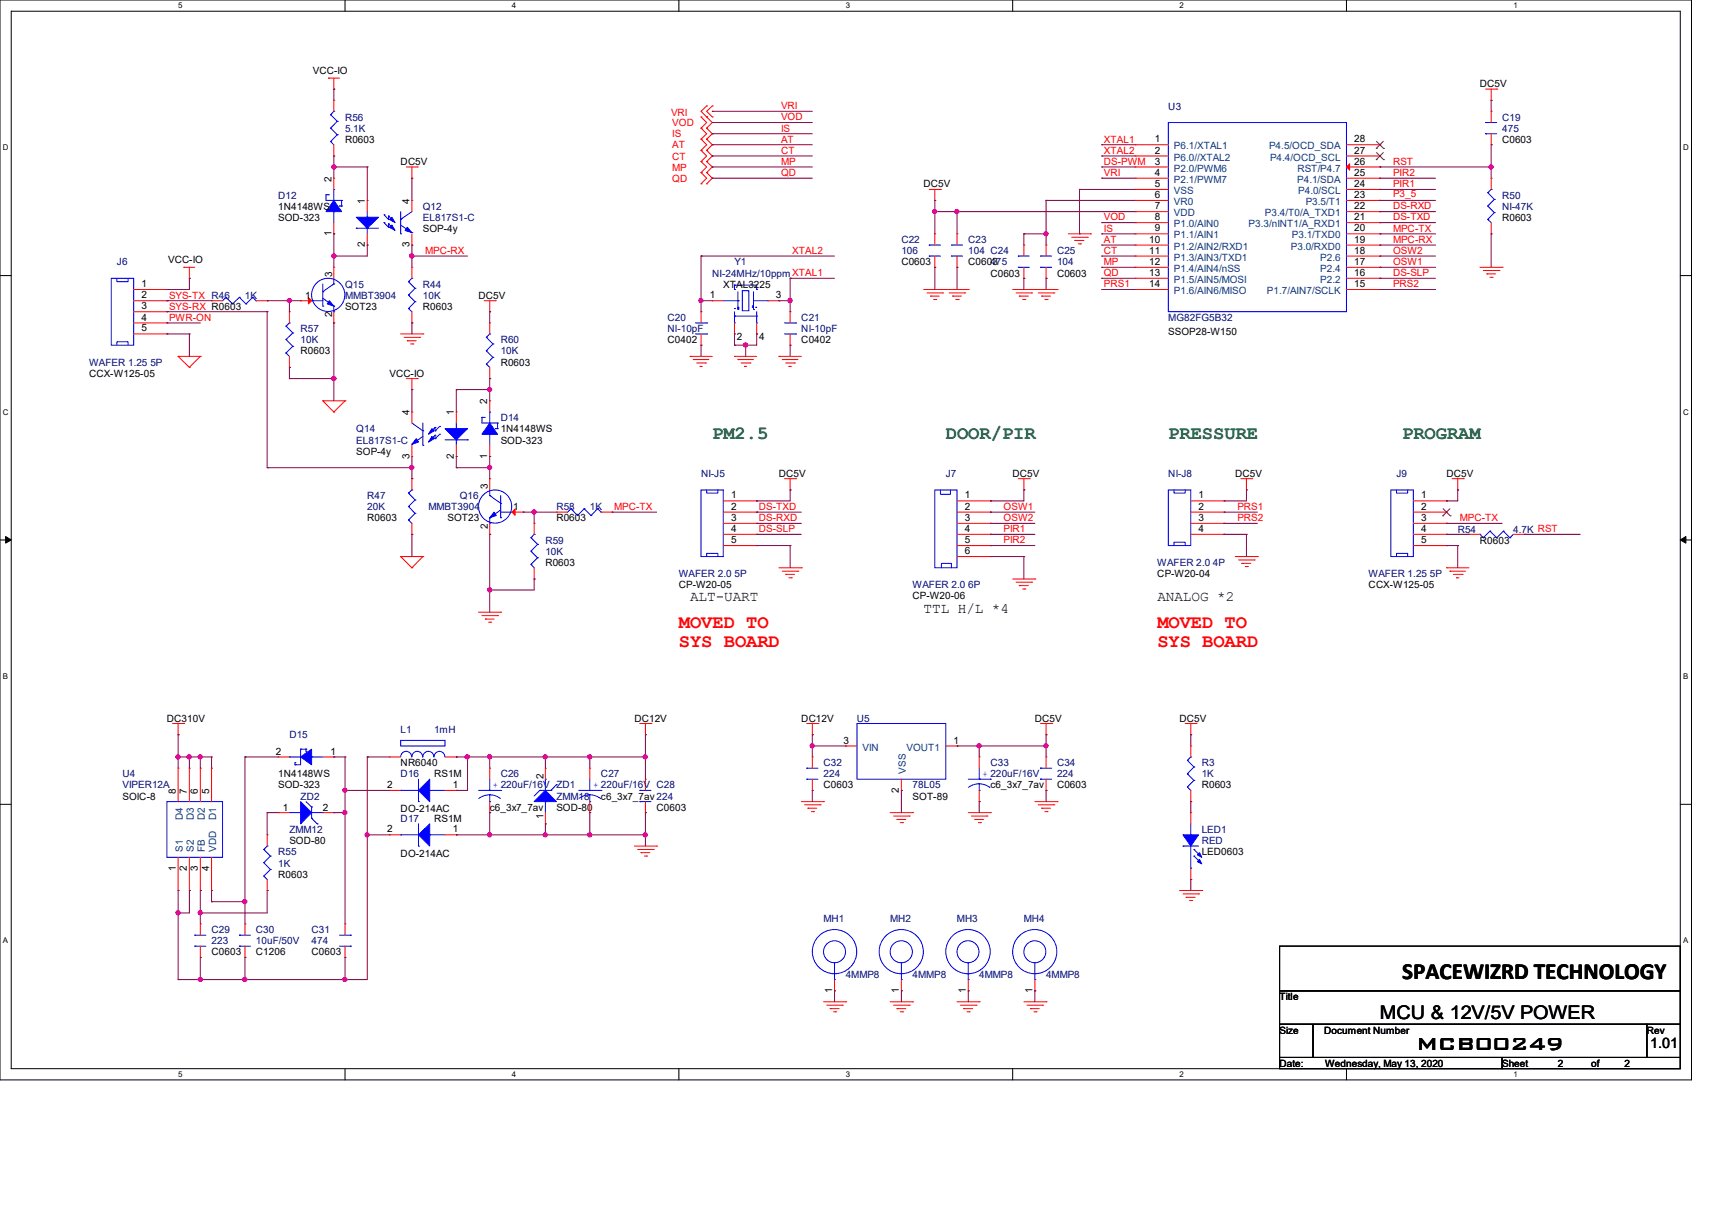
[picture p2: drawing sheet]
<svg xmlns="http://www.w3.org/2000/svg" width="297mm" height="210mm" viewBox="0 0 297 210" stroke-linecap="round" stroke-linejoin="round" font-family="sans-serif">
<defs><g id="words">
<g font-size="4">
<text x="243.2" y="169.8">SPACEWIZRD TECHNOLOGY</text>
<text x="245.7" y="182">MCB00249</text>
</g>
<g font-size="3.3" fill="#008000">
<text x="123.6" y="76.1">PM2.5</text>
<text x="164.1" y="76.1">DOOR/PIR</text>
<text x="202.7" y="76.1">PRESSURE</text>
<text x="243.2" y="76.1">PROGRAM</text>
</g>
<g font-size="3.3" fill="#f00">
<text x="117.8" y="108.9">MOVED TO</text>
<text x="117.8" y="112.1">SYS BOARD</text>
<text x="200.8" y="108.9">MOVED TO</text>
<text x="200.8" y="112.1">SYS BOARD</text>
</g>
<text font-size="3.3" x="239.4" y="176.7">MCU &amp; 12V/5V POWER</text>
<g font-size="2.5">
<text x="119.7" y="104.3">ALT-UART</text>
<text x="160.2" y="106.3">TTL H/L *4</text>
<text x="200.8" y="104.3">ANALOG *2</text>
<text x="286.3" y="181.8">1.01</text>
</g>
<g font-size="1.7">
<text x="54.3" y="12.8">VCC-IO</text>
<text x="256.7" y="15.2">DC5V</text>
<text x="59.9" y="24.8">R0603</text>
<text x="69.5" y="28.7">DC5V</text>
<text x="200.4" y="26.6">2</text>
<text x="200.4" y="24.7">1</text>
<text x="200.4" y="28.5">3</text>
<text x="234.9" y="28.5">26</text>
<text x="234.9" y="26.6">27</text>
<text x="234.9" y="24.7">28</text>
<text x="260.6" y="24.8">C0603</text>
<text x="57.5" y="31.5" transform="rotate(-90 57.5 31.5)">2</text>
<text x="63.3" y="35.3" transform="rotate(-90 63.3 35.3)">1</text>
<text x="71" y="35.3" transform="rotate(-90 71 35.3)">4</text>
<text x="160.2" y="32.5">DC5V</text>
<text x="200.4" y="34.3">6</text>
<text x="200.4" y="32.4">5</text>
<text x="200.4" y="30.5">4</text>
<text x="234.9" y="34.3">23</text>
<text x="234.9" y="32.4">24</text>
<text x="234.9" y="30.5">25</text>
<text x="48.3" y="36.4">1N4148WS</text>
<text x="48.3" y="38.3">SOD-323</text>
<text x="57.5" y="40.9" transform="rotate(-90 57.5 40.9)">1</text>
<text x="73.4" y="40.2">SOP-4y</text>
<text x="200.4" y="40.1">9</text>
<text x="200.4" y="38.2">8</text>
<text x="200.4" y="36.3">7</text>
<text x="234.9" y="38.2">21</text>
<text x="234.9" y="40.1">20</text>
<text x="234.9" y="36.3">22</text>
<text x="260.6" y="38.3">R0603</text>
<text x="29.2" y="45.6">VCC-IO</text>
<text x="63.3" y="42.9" transform="rotate(-90 63.3 42.9)">2</text>
<text x="71" y="42.9" transform="rotate(-90 71 42.9)">3</text>
<text x="156.4" y="46">C0603</text>
<text x="168" y="46">C0603</text>
<text x="171.8" y="48">C0603</text>
<text x="183.4" y="48">C0603</text>
<text x="199.4" y="47.8">13</text>
<text x="199.4" y="42.1">10</text>
<text x="199.4" y="44">11</text>
<text x="199.4" y="45.9">12</text>
<text x="234.9" y="47.8">16</text>
<text x="234.9" y="45.9">17</text>
<text x="234.9" y="42.1">19</text>
<text x="234.9" y="44">18</text>
<text x="24.6" y="49.8">1</text>
<text x="24.6" y="51.7">2</text>
<text x="24.6" y="53.6">3</text>
<text x="52.9" y="51.8">1</text>
<text x="57.6" y="48.1" transform="rotate(-90 57.6 48.1)">3</text>
<text x="59.9" y="53.8">SOT23</text>
<text x="73.4" y="53.8">R0603</text>
<text x="83" y="51.8">DC5V</text>
<text x="123.1" y="51.7">1</text>
<text x="125.5" y="49.9">XTAL3225</text>
<text x="134.6" y="51.7">3</text>
<text x="199.4" y="49.8">14</text>
<text x="234.9" y="49.8">15</text>
<text x="24.6" y="55.6">4</text>
<text x="24.6" y="57.5">5</text>
<text x="57.6" y="55" transform="rotate(-90 57.6 55)">2</text>
<text x="115.8" y="59.5">C0402</text>
<text x="127.8" y="59">2</text>
<text x="131.7" y="59">4</text>
<text x="139" y="59.5">C0402</text>
<text x="202.7" y="58.2">SSOP28-W150</text>
<text x="15.5" y="65.3">CCX-W125-05</text>
<text x="52.2" y="61.5">R0603</text>
<text x="67.6" y="65.3">VCC-IO</text>
<text x="86.9" y="63.4">R0603</text>
<text x="84.5" y="70.1" transform="rotate(-90 84.5 70.1)">2</text>
<text x="71" y="72" transform="rotate(-90 71 72)">4</text>
<text x="78.7" y="72" transform="rotate(-90 78.7 72)">1</text>
<text x="86.9" y="75">1N4148WS</text>
<text x="86.9" y="76.9">SOD-323</text>
<text x="61.8" y="78.8">SOP-4y</text>
<text x="71" y="79.5" transform="rotate(-90 71 79.5)">3</text>
<text x="78.7" y="79.5" transform="rotate(-90 78.7 79.5)">2</text>
<text x="84.5" y="79.5" transform="rotate(-90 84.5 79.5)">1</text>
<text x="135.1" y="82.7">DC5V</text>
<text x="175.7" y="82.7">DC5V</text>
<text x="214.3" y="82.7">DC5V</text>
<text x="250.9" y="82.7">DC5V</text>
<text x="84.6" y="84.7" transform="rotate(-90 84.6 84.7)">3</text>
<text x="89" y="88.5">1</text>
<text x="126.8" y="86.4">1</text>
<text x="126.8" y="88.4">2</text>
<text x="167.4" y="86.4">1</text>
<text x="167.4" y="88.4">2</text>
<text x="207.9" y="86.4">1</text>
<text x="207.9" y="88.4">2</text>
<text x="246.5" y="86.4">1</text>
<text x="246.5" y="88.4">2</text>
<text x="63.7" y="90.4">R0603</text>
<text x="77.6" y="90.4">SOT23</text>
<text x="84.6" y="91.7" transform="rotate(-90 84.6 91.7)">2</text>
<text x="96.5" y="90.4">R0603</text>
<text x="126.8" y="90.3">3</text>
<text x="126.8" y="92.2">4</text>
<text x="126.8" y="94.2">5</text>
<text x="167.4" y="90.3">3</text>
<text x="167.4" y="92.2">4</text>
<text x="167.4" y="94.2">5</text>
<text x="207.9" y="90.3">3</text>
<text x="207.9" y="92.2">4</text>
<text x="246.5" y="90.3">3</text>
<text x="246.5" y="92.2">4</text>
<text x="246.5" y="94.2">5</text>
<text x="256.7" y="94.3">R0603</text>
<text x="94.6" y="98.1">R0603</text>
<text x="167.4" y="96.1">6</text>
<text x="200.8" y="100.1">CP-W20-04</text>
<text x="117.8" y="102">CP-W20-05</text>
<text x="158.3" y="103.9">CP-W20-06</text>
<text x="237.4" y="102">CCX-W125-05</text>
<text x="29" y="125.2">DC310V</text>
<text x="110.1" y="125.2">DC12V</text>
<text x="139" y="125.2">DC12V</text>
<text x="179.5" y="125.2">DC5V</text>
<text x="204.6" y="125.2">DC5V</text>
<text x="47.9" y="130.8">2</text>
<text x="57.4" y="130.8">1</text>
<text x="146.3" y="128.9">3</text>
<text x="165.4" y="128.9">1</text>
<text x="30.5" y="137.7" transform="rotate(-90 30.5 137.7)">8</text>
<text x="32.4" y="137.7" transform="rotate(-90 32.4 137.7)">7</text>
<text x="34.3" y="137.7" transform="rotate(-90 34.3 137.7)">6</text>
<text x="36.3" y="137.7" transform="rotate(-90 36.3 137.7)">5</text>
<text x="48.3" y="134.8">1N4148WS</text>
<text x="48.3" y="136.7">SOD-323</text>
<text x="67.2" y="136.6">2</text>
<text x="69.5" y="132.9">NR6040</text>
<text x="75.3" y="134.8">RS1M</text>
<text x="78.6" y="136.6">1</text>
<text x="94.3" y="135.1" transform="rotate(-90 94.3 135.1)">2</text>
<text x="142.9" y="136.7">C0603</text>
<text x="156" y="137.5" transform="rotate(-90 156 137.5)">2</text>
<text x="171.8" y="136.7">c6_3x7_7av</text>
<text x="183.4" y="136.7">C0603</text>
<text x="208.5" y="136.7">R0603</text>
<text x="21.3" y="138.7">SOIC-8</text>
<text x="49.1" y="140.6">1</text>
<text x="56" y="140.6">2</text>
<text x="69.5" y="140.8">DO-214AC</text>
<text x="75.3" y="142.5">RS1M</text>
<text x="85" y="140.6">c6_3x7_7av</text>
<text x="94.3" y="142.1" transform="rotate(-90 94.3 142.1)">1</text>
<text x="96.5" y="140.6">SOD-80</text>
<text x="104.3" y="138.7">c6_3x7_7av 224</text>
<text x="113.9" y="140.6">C0603</text>
<text x="158.3" y="138.7">SOT-89</text>
<text x="50.2" y="146.4">SOD-80</text>
<text x="67.2" y="144.4">2</text>
<text x="69.5" y="148.5">DO-214AC</text>
<text x="78.6" y="144.4">1</text>
<text x="208.5" y="148.3">LED0603</text>
<text x="30.5" y="151" transform="rotate(-90 30.5 151)">1</text>
<text x="32.4" y="151" transform="rotate(-90 32.4 151)">2</text>
<text x="34.3" y="151" transform="rotate(-90 34.3 151)">3</text>
<text x="36.3" y="151" transform="rotate(-90 36.3 151)">4</text>
<text x="48.3" y="152.2">R0603</text>
<text x="36.7" y="165.7">C0603</text>
<text x="44.4" y="165.7">C1206</text>
<text x="54.1" y="165.7">C0603</text>
<text x="144.4" y="172.2" transform="rotate(-90 144.4 172.2)">1</text>
<text x="156" y="172.2" transform="rotate(-90 156 172.2)">1</text>
<text x="167.6" y="172.2" transform="rotate(-90 167.6 172.2)">1</text>
<text x="179.1" y="172.2" transform="rotate(-90 179.1 172.2)">1</text>
<text x="222" y="173.4">Title</text>
<text x="222" y="179.2">Size</text>
<text x="229.7" y="179.2">Document Number</text>
<text x="285.7" y="179.2">Rev</text>
<text x="222" y="185">Date:</text>
<text x="229.9" y="185">Wednesday, May 13, 2020</text>
<text x="260.6" y="185">Sheet</text>
<text x="270.2" y="185">2</text>
<text x="276" y="185">of</text>
<text x="281.8" y="185">2</text>
</g>
<g font-size="1.7" fill="#000080">
<text x="59.9" y="20.9">R56</text>
<text x="59.9" y="22.9">5.1K</text>
<text x="202.7" y="19">U3</text>
<text x="260.6" y="20.9">C19</text>
<text x="260.6" y="22.9">475</text>
<text x="48.3" y="34.5">D12</text>
<text x="260.6" y="34.5">R50</text>
<text x="73.4" y="36.4">Q12</text>
<text x="73.4" y="38.3">EL817S1-C</text>
<text x="260.6" y="36.4">NI-47K</text>
<text x="20.3" y="46">J6</text>
<text x="123.6" y="48">NI-24MHz/10ppmXTAL1</text>
<text x="127.4" y="46">Y1</text>
<text x="156.4" y="42.2">C22</text>
<text x="156.4" y="44.1">106</text>
<text x="168" y="42.2">C23</text>
<text x="168" y="44.1">104 C24</text>
<text x="171.8" y="46">475</text>
<text x="183.4" y="44.1">C25</text>
<text x="183.4" y="46">104</text>
<text x="42.5" y="51.8">1K</text>
<text x="59.9" y="49.9">Q15</text>
<text x="59.9" y="51.8">MMBT3904</text>
<text x="73.4" y="49.9">R44</text>
<text x="73.4" y="51.8">10K</text>
<text x="52.2" y="57.6">R57</text>
<text x="52.2" y="59.5">10K</text>
<text x="86.9" y="59.5">R60</text>
<text x="115.8" y="55.7">C20</text>
<text x="115.8" y="57.6">NI-10pF</text>
<text x="139" y="55.7">C21</text>
<text x="139" y="57.6">NI-10pF</text>
<text x="202.7" y="55.7">MG82FG5B32</text>
<text x="15.5" y="63.4">WAFER 1.25 5P</text>
<text x="86.9" y="61.5">10K</text>
<text x="61.8" y="75">Q14</text>
<text x="61.8" y="76.9">EL817S1-C</text>
<text x="86.9" y="73.1">D14</text>
<text x="121.6" y="82.7">NI-J5</text>
<text x="164.1" y="82.7">J7</text>
<text x="202.7" y="82.7">NI-J8</text>
<text x="242.3" y="82.7">J9</text>
<text x="63.7" y="86.6">R47</text>
<text x="63.7" y="88.5">20K</text>
<text x="74.3" y="88.5">MMBT3904</text>
<text x="79.8" y="86.6">Q16</text>
<text x="96.5" y="88.5">R58</text>
<text x="102.3" y="88.5">1K</text>
<text x="94.6" y="94.3">R59</text>
<text x="252.9" y="92.4">R54</text>
<text x="262.5" y="92.4">4.7K RST</text>
<text x="94.6" y="96.2">10K</text>
<text x="117.8" y="100.1">WAFER 2.0 5P</text>
<text x="200.8" y="98.1">WAFER 2.0 4P</text>
<text x="237.4" y="100.1">WAFER 1.25 5P</text>
<text x="158.3" y="102">WAFER 2.0 6P</text>
<text x="148.7" y="125.2">U5</text>
<text x="50.2" y="128.1">D15</text>
<text x="69.5" y="127.1">L1</text>
<text x="75.3" y="127.1">1mH</text>
<text x="21.3" y="134.8">U4</text>
<text x="21.3" y="136.7">VIPER12A</text>
<text x="69.5" y="134.8">D16</text>
<text x="86.9" y="134.8">C26</text>
<text x="104.3" y="134.8">C27</text>
<text x="142.9" y="132.9">C32</text>
<text x="142.9" y="134.8">224</text>
<text x="158.3" y="136.7">78L05</text>
<text x="171.8" y="132.9">C33</text>
<text x="183.4" y="132.9">C34</text>
<text x="183.4" y="134.8">224</text>
<text x="208.5" y="132.9">R3</text>
<text x="208.5" y="134.8">1K</text>
<text x="52.2" y="138.7">ZD2</text>
<text x="69.5" y="142.5">D17</text>
<text x="96.5" y="138.7">ZMM18</text>
<text x="48.3" y="148.3">R55</text>
<text x="50.2" y="144.5">ZMM12</text>
<text x="208.5" y="144.5">LED1</text>
<text x="208.5" y="146.4">RED</text>
<text x="48.3" y="150.3">1K</text>
<text x="36.7" y="161.8">C29</text>
<text x="44.4" y="161.8">C30</text>
<text x="54.1" y="161.8">C31</text>
<text x="142.9" y="159.9">MH1</text>
<text x="154.4" y="159.9">MH2</text>
<text x="166" y="159.9">MH3</text>
<text x="177.6" y="159.9">MH4</text>
<text x="36.7" y="163.8">223</text>
<text x="44.4" y="163.8">10uF/50V</text>
<text x="54.1" y="163.8">474</text>
<text x="146.7" y="169.6">4MMP8</text>
<text x="158.3" y="169.6">4MMP8</text>
<text x="169.9" y="169.6">4MMP8</text>
<text x="181.5" y="169.6">4MMP8</text>
</g>
<g font-size="1.7" fill="#f00">
<text x="116.4" y="20.2">VRI</text>
<text x="116.6" y="21.9">VOD</text>
<text x="116.6" y="23.8">IS</text>
<text x="135.5" y="18.9">VRI</text>
<text x="135.5" y="20.9">VOD</text>
<text x="135.5" y="22.8">IS</text>
<text x="116.6" y="25.7">AT</text>
<text x="116.6" y="27.7">CT</text>
<text x="116.6" y="29.6">MP</text>
<text x="135.5" y="24.7">AT</text>
<text x="135.5" y="26.7">CT</text>
<text x="135.5" y="28.6">MP</text>
<text x="191.5" y="24.7">XTAL1</text>
<text x="191.5" y="26.7">XTAL2</text>
<text x="191.5" y="28.6">DS-PWM</text>
<text x="241.7" y="28.6">RST</text>
<text x="116.6" y="31.5">QD</text>
<text x="135.5" y="30.5">QD</text>
<text x="191.5" y="30.5">VRI</text>
<text x="241.7" y="30.5">PIR2</text>
<text x="241.7" y="32.5">PIR1</text>
<text x="241.7" y="34.2">P3_5</text>
<text x="191.5" y="38.2">VOD</text>
<text x="191.5" y="40.2">IS</text>
<text x="241.7" y="36.3">DS-RXD</text>
<text x="241.7" y="38.2">DS-TXD</text>
<text x="241.7" y="40.2">MPC-TX</text>
<text x="73.7" y="44">MPC-RX</text>
<text x="137.5" y="44">XTAL2</text>
<text x="191.5" y="42.1">AT</text>
<text x="191.5" y="44">CT</text>
<text x="191.5" y="46">MP</text>
<text x="191.5" y="47.9">QD</text>
<text x="241.7" y="42.1">MPC-RX</text>
<text x="241.7" y="44">OSW2</text>
<text x="241.7" y="46">OSW1</text>
<text x="241.7" y="47.9">DS-SLP</text>
<text x="29.3" y="51.8">SYS-TX R46</text>
<text x="29.3" y="53.7">SYS-RX R0603</text>
<text x="191.5" y="49.8">PRS1</text>
<text x="241.7" y="49.8">PRS2</text>
<text x="29.3" y="55.6">PWR-ON</text>
<text x="106.5" y="88.4">MPC-TX</text>
<text x="131.7" y="88.4">DS-TXD</text>
<text x="174.1" y="88.4">OSW1</text>
<text x="214.7" y="88.4">PRS1</text>
<text x="131.7" y="90.4">DS-RXD</text>
<text x="131.7" y="92.3">DS-SLP</text>
<text x="174.1" y="90.4">OSW2</text>
<text x="174.1" y="92.3">PIR1</text>
<text x="174.1" y="94.2">PIR2</text>
<text x="214.7" y="90.4">PRS2</text>
<text x="253.3" y="90.4">MPC-TX</text>
</g>
<g font-size="1.7" fill="#004080">
<text x="203.7" y="27.9">P6.0//XTAL2</text>
<text x="203.7" y="25.9">P6.1/XTAL1</text>
<text x="203.7" y="29.8">P2.0/PWM6</text>
<text x="220.2" y="25.9">P4.5/OCD_SDA</text>
<text x="220.3" y="27.9">P4.4/OCD_SCL</text>
<text x="225.1" y="29.8">RST/P4.7</text>
<text x="203.7" y="35.6">VR0</text>
<text x="203.7" y="33.7">VSS</text>
<text x="203.7" y="31.7">P2.1/PWM7</text>
<text x="225" y="31.7">P4.1/SDA</text>
<text x="225.2" y="33.7">P4.0/SCL</text>
<text x="226.5" y="35.6">P3.5/T1</text>
<text x="203.7" y="41.4">P1.1/AIN1</text>
<text x="203.7" y="39.4">P1.0/AIN0</text>
<text x="203.7" y="37.5">VDD</text>
<text x="216.6" y="39.4">P3.3/nINT1/A_RXD1</text>
<text x="219.5" y="37.5">P3.4/T0/A_TXD1</text>
<text x="224.1" y="41.4">P3.1/TXD0</text>
<text x="203.7" y="43.3">P1.2/AIN2/RXD1</text>
<text x="203.7" y="45.2">P1.3/AIN3/TXD1</text>
<text x="203.7" y="47.2">P1.4/AIN4/nSS</text>
<text x="223.9" y="43.3">P3.0/RXD0</text>
<text x="229.1" y="47.2">P2.4</text>
<text x="229.1" y="45.2">P2.6</text>
<text x="203.7" y="49.1">P1.5/AIN5/MOSI</text>
<text x="203.7" y="51">P1.6/AIN6/MISO</text>
<text x="219.8" y="51">P1.7/AIN7/SCLK</text>
<text x="229.1" y="49.1">P2.2</text>
<text x="149.6" y="130.2">VIN</text>
<text x="157.3" y="130.2">VOUT1</text>
<text x="157.2" y="134.2" transform="rotate(-90 157.2 134.2)">VSS</text>
<text x="31.7" y="142.2" transform="rotate(-90 31.7 142.2)">D4</text>
<text x="33.7" y="142.2" transform="rotate(-90 33.7 142.2)">D3</text>
<text x="35.6" y="142.2" transform="rotate(-90 35.6 142.2)">D2</text>
<text x="37.5" y="142.2" transform="rotate(-90 37.5 142.2)">D1</text>
<text x="31.7" y="147.7" transform="rotate(-90 31.7 147.7)">S1</text>
<text x="33.7" y="147.7" transform="rotate(-90 33.7 147.7)">S2</text>
<text x="35.6" y="147.7" transform="rotate(-90 35.6 147.7)">FB</text>
<text x="37.5" y="147.7" transform="rotate(-90 37.5 147.7)">VDD</text>
</g>
<g font-size="1.7" fill="#00f">
<text x="85.5" y="136.7">+ 220uF/16V ZD1</text>
<text x="102.9" y="136.7">+ 220uF/16V C28</text>
<text x="170.5" y="134.8">+ 220uF/16V</text>
</g>
<g font-size="1.4">
<text x="30.9" y="1.4">5</text>
<text x="88.8" y="1.4">4</text>
<text x="146.7" y="1.4">3</text>
<text x="204.6" y="1.4">2</text>
<text x="262.6" y="1.4">1</text>
<text x=".5" y="26.1">D</text>
<text x="292" y="26.1">D</text>
<text x=".5" y="71.9">C</text>
<text x="292" y="71.9">C</text>
<text x=".5" y="117.8">B</text>
<text x="292" y="117.8">B</text>
<text x=".5" y="163.6">A</text>
<text x="292" y="163.6">A</text>
<text x="30.9" y="186.8">5</text>
<text x="88.8" y="186.8">4</text>
<text x="146.7" y="186.8">3</text>
<text x="204.6" y="186.8">2</text>
<text x="262.6" y="186.8">1</text>
</g>
</g></defs>
<path d="M0 0h293.5v187.3h-293.5zM1.9 1.9h289.6v183.4h-289.6z" fill="none" stroke="#000" stroke-width=".17"/>
<g fill="#fff">
<path d="M30.9 .2h.8v1.5h-.8z"/>
<path d="M30.9 185.5h.8v1.6h-.8z"/>
</g>
<path d="M59.9 0v1.9M59.9 185.3v2" fill="none" stroke="#000" stroke-width=".17"/>
<g fill="#fff">
<path d="M88.8 .2h.8v1.5h-.8z"/>
<path d="M88.8 185.5h.8v1.6h-.8z"/>
</g>
<path d="M117.8 0v1.9M117.8 185.3v2" fill="none" stroke="#000" stroke-width=".17"/>
<g fill="#fff">
<path d="M146.7 .2h.8v1.5h-.8z"/>
<path d="M146.7 185.5h.8v1.6h-.8z"/>
</g>
<path d="M175.7 0v1.9M175.7 185.3v2" fill="none" stroke="#000" stroke-width=".17"/>
<g fill="#fff">
<path d="M204.6 .2h.8v1.5h-.8z"/>
<path d="M204.6 185.5h.8v1.6h-.8z"/>
</g>
<path d="M233.6 0v1.9M233.6 185.3v2" fill="none" stroke="#000" stroke-width=".17"/>
<g fill="#fff">
<path d="M262.6 .2h.7v1.5h-.7z"/>
<path d="M262.6 185.5h.7v1.6h-.7z"/>
<path d="M.5 24.8h1v1.6h-1z"/>
<path d="M292 24.8h1v1.6h-1z"/>
<path d="M.5 70.7h1v1.5h-1z"/>
<path d="M292 70.7h1v1.5h-1z"/>
</g>
<path d="M0 47.8h1.9M291.5 47.8h2" fill="none" stroke="#000" stroke-width=".17"/>
<g fill="#fff">
<path d="M.5 116.5h.9v1.6h-.9z"/>
<path d="M292 116.5h.9v1.6h-.9z"/>
</g>
<path d="M0 93.6h1.9M291.5 93.6h2" fill="none" stroke="#000" stroke-width=".17"/>
<path d="M1 93l.9 .6-.9 .6zM291.5 93.6l1-.6v1.2z" fill="#000" stroke="#000" stroke-width=".17"/>
<g fill="#fff">
<path d="M.5 162.4h.9v1.5h-.9z"/>
<path d="M292 162.4h.9v1.5h-.9z"/>
</g>
<path d="M0 139.5h1.9M291.5 139.5h2M222 164.1h69.5v7.7h-69.5zM222 171.8h69.5v5.8h-69.5zM222 177.6h5.8v5.8h-5.8zM227.8 177.6h57.9v5.8h-57.9zM285.7 177.6h5.8v5.8h-5.8zM222 183.4h38.6v1.9h-38.6zM260.6 183.4h30.9v1.9h-30.9z" fill="none" stroke="#000" stroke-width=".17"/>
<g fill="none" stroke="#f00" stroke-width=".17">
<path d="M57 13.5h.1M57 13.5h1.9M57.9 15.5h.1M57.9 17.4h.1M57.9 13.5v2M57.9 17.4v1.9M122.6 18.4h.1M122.6 18.4l-1 .9 2 2-1 .9M123.6 18.4h.1M123.6 18.4l-1 .9 1 1M257.7 15.5h2M258.7 17.4h.1"/>
<path d="M258.7 19.3h.1M258.7 15.5v1.9M258.7 19.3v2M259.7 15.5h.1M57.9 30.9h.1M57.9 27.1h.1M57.9 25.1v2M57.9 30.9v2M57.9 38.6v2M63.7 34.8h.1M63.7 34.8v1.9M70.5 29h1.9"/>
<path d="M71.5 30.9h.1M71.5 34.8h.1M71.5 29v1.9M71.5 34.8v1.9M72.4 29h.1M121.6 22.2h.1M121.6 20.3h.1M121.6 24.1h.1M121.6 26.1h.1M121.6 28h.1M121.6 29.9h.1M121.6 31.9h.1"/>
<path d="M121.6 20.3l1 1-1 .9M121.6 22.2l1 1-1 .9M121.6 24.1l1 1-1 1M121.6 26.1l1 1-1 .9M121.6 28l1 1-1 .9M121.6 29.9l1 1-1 1M122.6 20.3h.1M122.6 22.2h.1M122.6 24.1h.1M122.6 26.1h.1M122.6 28h.1M122.6 29.9h.1"/>
<path d="M122.6 31.9h.1M122.6 22.2l1 1-1 .9M122.6 24.1l1 1-1 1M122.6 26.1l1 1-1 .9M122.6 28l1 1-1 .9M122.6 29.9l1 1-1 1M123.6 20.3h.1M161.2 32.9h2M162.2 34.8h.1M162.2 32.9v1.9M163.2 32.9h.1M196.9 27.1h.1"/>
<path d="M196.9 38.6h.1M196.9 34.8h.1M196.9 36.7h.1M196.9 25.1h.1M196.9 32.9h.1M196.9 29h.1M196.9 30.9h.1M196.9 32.9h5.8M196.9 29h5.8M196.9 27.1h5.8M196.9 38.6h5.8M196.9 34.8h5.8"/>
<path d="M196.9 36.7h5.8M196.9 25.1h5.8M196.9 30.9h5.8M233.6 32.9h5.8M233.6 29h5.8M233.6 27.1h5.8M233.6 38.6h5.8M233.6 34.8h5.8M233.6 36.7h5.8M233.6 25.1h5.8M233.6 30.9h5.8M239.4 29h.1"/>
<path d="M239.4 38.6h.1M239.4 36.7h.1M239.4 34.8h.1M239.4 27.1h.1M239.4 25.1h.1M239.4 32.9h.1M239.4 30.9h.1M258.7 25.1h.1M258.7 30.9h.1M258.7 23.2v1.9M258.7 30.9v2M258.7 38.6v2"/>
<path d="M23.2 50.2h5.8M23.2 57.9h5.8M23.2 52.2h5.8M23.2 54.1h5.8M23.2 56h5.8M29 50.2h.1M29 52.2h.1M29 54.1h.1M29 56h.1M29 57.9h.1M31.9 46.4h.1M31.9 46.4h1.9"/>
<path d="M32.9 48.3h.1M32.9 46.4v1.9M36.7 52.2h.1M36.7 52.2h1.9M44.4 52.2h2M46.4 52.2h.1M50.2 54.1h.1M50.2 54.1v1.9M52.2 52.2h.1M52.2 52.2h1.9M57.9 40.6h.1M57.9 46.4h.1"/>
<path d="M57.9 56h.1M57.9 46.4v1.9M57.9 54.1v1.9M63.7 42.5h.1M63.7 40.6v1.9M69.5 57.9h3.9M70.1 58.5h2.7M70.7 59.1h.1M70.7 59.1h1.5M71.2 59.6h.4M71.5 56h.1M71.5 46.4h.1"/>
<path d="M71.5 42.5h.1M71.5 40.6v1.9M71.5 46.4v1.9M71.5 54.1v1.9M71.6 59.6h.1M72.8 58.5h.1M73.4 57.9h.1M84 52.2h1.9M85 54.1h.1M85 56h.1M85 52.2v1.9M85 56v1.9"/>
<path d="M85.9 52.2h.1M121.6 59.9h.1M121.6 54.1h.1M121.6 54.1v1.9M121.6 57.9v2M123.6 52.2h.1M123.6 52.2h1.9M127.4 57.9h.1M127.4 56v1.9M131.3 57.9h.1M131.3 56v1.9M133.2 52.2h1.9"/>
<path d="M135.1 52.2h.1M137.1 59.9h.1M137.1 54.1h.1M137.1 54.1v1.9M137.1 57.9v2M160.2 50.2h7.8M160.8 50.8h2.7M161.4 51.4h.1M161.4 51.4h1.5M162 51.9h.3M162.2 46.4h.1M162.2 40.6h.1"/>
<path d="M162.2 40.6v1.9M162.2 44.4v2M162.3 51.9h.1M163.5 50.8h.1M164.1 50.2h.1M164.7 50.8h2.7M165.3 51.4h.1M165.3 51.4h1.5M165.8 51.9h.4M166 46.4h.1M166 40.6h.1M166 40.6v1.9"/>
<path d="M166 44.4v2M166.2 51.9h.1M167.4 50.8h.1M168 50.2h.1M175.7 50.2h7.7M176.3 50.8h2.7M176.8 51.4h.1M176.8 51.4h1.6M177.4 51.9h.4M177.6 48.3h.1M177.6 42.5h.1M177.6 42.5v1.9"/>
<path d="M177.6 46.4v1.9M177.8 51.9h.1M179 50.8h.1M179.5 50.2h.1M180.1 50.8h2.7M180.7 51.4h.1M180.7 51.4h1.5M181.3 51.9h.4M181.5 48.3h.1M181.5 42.5h.1M181.5 42.5v1.9M181.5 46.4v1.9"/>
<path d="M181.7 51.9h.1M182.8 50.8h.1M183.4 50.2h.1M185.3 40.6h3.9M185.9 41.1h2.7M186.5 41.7h.1M186.5 41.7h1.5M187.1 42.3h.4M187.5 42.3h.1M188.6 41.1h.1M189.2 40.6h.1M196.9 40.6h.1"/>
<path d="M196.9 48.3h.1M196.9 50.2h.1M196.9 42.5h.1M196.9 44.4h.1M196.9 46.4h.1M196.9 46.4h5.8M196.9 50.2h5.8M196.9 40.6h5.8M196.9 48.3h5.8M196.9 42.5h5.8M196.9 44.4h5.8M233.6 46.4h5.8"/>
<path d="M233.6 50.2h5.8M233.6 40.6h5.8M233.6 48.3h5.8M233.6 42.5h5.8M233.6 44.4h5.8M239.4 48.3h.1M239.4 50.2h.1M239.4 46.4h.1M239.4 40.6h.1M239.4 42.5h.1M239.4 44.4h.1M256.8 46.4h3.8"/>
<path d="M257.3 46.9h2.8M257.9 47.5h.1M257.9 47.5h1.6M258.5 48.1h.4M258.7 40.6h.1M258.9 48.1h.1M260.1 46.9h.1M260.6 46.4h.1M30.9 61.8h.1M30.9 61.8h3.9M30.9 61.8l2 1.9M32.9 63.7h.1"/>
<path d="M34.8 61.8h.1M34.8 61.8l-1.9 1.9M50.2 63.7h.1M50.2 61.8v1.9M56 69.5h.1M56 69.5h3.9M56 69.5l1.9 2M57.9 71.5h.1M59.9 69.5h.1M59.9 69.5l-2 2M70.5 65.7h1.9M71.5 67.6h.1"/>
<path d="M71.5 71.5h.1M71.5 79.2h.1M71.5 65.7v1.9M71.5 71.5v1.9M71.5 77.2v2M72.4 65.7h.1M79.2 71.5h.1M79.2 79.2h.1M79.2 71.5v1.9M79.2 77.2v2M85 79.2h.1M85 69.5h.1"/>
<path d="M85 65.7h.1M85 63.7v2M85 69.5v2M85 77.2v2M119.7 61.8h.1M119.7 61.8h3.9M120.3 62.4h.1M120.3 62.4h2.7M120.9 62.9h1.5M121.5 63.5h.1M121.5 63.5h.3M122.4 62.9h.1"/>
<path d="M127.4 61.8h.1M127.4 61.8h3.9M128 62.4h.1M128 62.4h2.7M128.6 62.9h1.5M129.2 63.5h.1M129.2 63.5h.3M130.1 62.9h.1M135.1 61.8h.1M135.1 61.8h3.9M135.7 62.4h.1M135.7 62.4h2.7"/>
<path d="M136.3 62.9h1.5M136.9 63.5h.1M136.9 63.5h.4M137.8 62.9h.1M69.5 96.5h.1M69.5 96.5h3.9M69.5 96.5l2 2M71.5 98.5h.1M71.5 92.7h.1M71.5 83h.1M71.5 83v2M71.5 90.8v1.9"/>
<path d="M73.4 96.5h.1M73.4 96.5l-1.9 2M85 83h.1M85 92.7h.1M85 83v2M85 90.8v1.9M88.8 88.8h2M90.8 88.8h.1M92.7 90.8h.1M92.7 90.8v1.9M92.7 98.5v1.9M96.5 88.8h.1"/>
<path d="M96.5 88.8h2M104.3 88.8h1.9M106.2 88.8h.1M125.5 92.7h5.8M125.5 86.9h5.8M125.5 88.8h5.8M125.5 90.8h5.8M125.5 94.6h5.8M131.3 86.9h.1M131.3 88.8h.1M131.3 90.8h.1M131.3 92.7h.1"/>
<path d="M131.3 94.6h.1M135.1 98.5h3.9M135.7 99.1h2.7M136.1 83h1.9M136.3 99.6h.1M136.3 99.6h1.5M137.1 85h.1M137.1 83v2M138 83h.1M138.4 99.1h.1M139 98.5h.1M166 96.5h5.8"/>
<path d="M166 92.7h5.8M166 86.9h5.8M166 88.8h5.8M166 90.8h5.8M166 94.6h5.8M171.8 86.9h.1M171.8 88.8h.1M171.8 90.8h.1M171.8 92.7h.1M171.8 94.6h.1M171.8 96.5h.1M176.7 83h1.9"/>
<path d="M177.6 85h.1M177.6 83v2M178.6 83h.1M206.6 92.7h5.7M206.6 86.9h5.7M206.6 88.8h5.7M206.6 90.8h5.7M212.3 86.9h.1M212.3 88.8h.1M212.3 90.8h.1M212.3 92.7h.1M214.3 96.5h3.8"/>
<path d="M214.9 97.1h2.7M215.3 83h1.9M215.4 97.7h.1M215.4 97.7h1.6M216 98.3h.4M216.2 85h.1M216.2 83v2M216.4 98.3h.1M217.2 83h.1M217.6 97.1h.1M218.1 96.5h.1M245.2 92.7h5.8"/>
<path d="M245.2 86.9h5.8M245.2 88.8h5.8M245.2 90.8h5.8M245.2 94.6h5.8M251 98.5h.1M251 86.9h.1M251 88.8h.1M251 90.8h.1M251 92.7h.1M251 94.6h.1M251 98.5h3.8M251.5 99.1h.1"/>
<path d="M251.5 99.1h2.8M251.9 83h2M252.1 99.6h1.6M252.9 85h.1M252.9 83v2M253.7 99.6h.1M253.9 83h.1M254.8 92.7h.1M254.8 92.7h2M262.6 92.7h1.9M264.5 92.7h.1M83 106.2h3.9"/>
<path d="M83.6 106.8h2.7M84.2 107.4h.1M84.2 107.4h1.5M84.8 107.9h.3M85.1 107.9h.1M86.3 106.8h.1M86.9 106.2h.1M92.7 100.4h.1M136.9 100.2h.4M137.3 100.2h.1M175.7 100.4h3.8M176.3 101h2.7"/>
<path d="M176.8 101.6h.1M176.8 101.6h1.6M177.4 102.2h.4M177.8 102.2h.1M179 101h.1M179.5 100.4h.1M252.7 100.2h.1M252.7 100.2h.4M29.9 125.5h2M30.9 127.4h.1M30.9 133.2h.1M30.9 125.5v1.9"/>
<path d="M30.9 133.2v5.8M31.9 125.5h.1M32.9 133.2h.1M32.9 133.2v5.8M34.8 133.2h.1M34.8 133.2v5.8M36.7 133.2h.1M36.7 133.2v5.8M48.3 131.3h.1M48.3 131.3h1.9M56 131.3h1.9M57.9 131.3h.1"/>
<path d="M67.6 131.3h.1M67.6 137.1h.1M67.6 131.3h1.9M67.6 137.1h1.9M77.2 131.3h2M77.2 137.1h2M79.2 131.3h.1M79.2 137.1h.1M85 133.2h.1M85 133.2v1.9M85 139v1.9M94.6 133.2h.1"/>
<path d="M94.6 133.2v1.9M102.3 133.2h.1M102.3 133.2v1.9M102.3 139v1.9M111 125.5h1.9M112 127.4h.1M112 135.1h.1M112 125.5v1.9M112 135.1v2M112 139v1.9M112.9 125.5h.1M139 139h3.9"/>
<path d="M139.6 139.6h2.7M140 125.5h1.9M140.9 127.4h.1M140.9 137.1h.1M140.9 131.3h.1M140.9 125.5v1.9M140.9 131.3v1.9M140.9 135.1v2M141.9 125.5h.1M142.3 139.6h.1M142.9 139h.1M146.7 129.4h.1"/>
<path d="M146.7 129.4h2M156.4 137.1h.1M156.4 135.1v2M164.1 129.4h1.9M166 129.4h.1M169.9 131.3h.1M169.9 139h.1M169.9 131.3v1.9M169.9 137.1v1.9M179.5 139h3.9M180.1 139.6h2.7M180.5 125.5h2"/>
<path d="M181.5 127.4h.1M181.5 137.1h.1M181.5 131.3h.1M181.5 125.5v1.9M181.5 131.3v1.9M181.5 135.1v2M182.5 125.5h.1M182.8 139.6h.1M183.4 139h.1M205.6 125.5h1.9M206.6 127.4h.1M206.6 139h.1"/>
<path d="M206.6 129.4h.1M206.6 125.5v1.9M206.6 129.4v1.9M206.6 137.1v1.9M207.5 125.5h.1M30.9 154.4h.1M30.9 148.7v5.7M32.9 154.4h.1M32.9 148.7v5.7M34.8 154.4h.1M34.8 148.7v5.7M36.7 154.4h.1"/>
<path d="M36.7 148.7v5.7M46.4 154.4h.1M46.4 144.8h.1M46.4 144.8v1.9M46.4 152.5v1.9M48.3 140.9h.1M48.3 140.9h1.9M56 140.9h1.9M57.9 140.9h.1M67.6 144.8h.1M67.6 144.8h1.9M77.2 144.8h2"/>
<path d="M79.2 144.8h.1M85 140.9h.1M94.6 142.9h.1M94.6 140.9v2M102.3 140.9h.1M110.1 146.7h3.8M110.6 147.3h2.7M111.2 147.9h.1M111.2 147.9h1.5M111.8 148.5h.4M112 140.9h.1M112.2 148.5h.1"/>
<path d="M113.3 147.3h.1M113.9 146.7h.1M140.2 140.2h.1M140.2 140.2h1.5M140.8 140.8h.3M141.1 140.8h.1M154.4 140.9h3.9M155 141.5h2.7M155.6 142.1h.1M155.6 142.1h1.5M156.2 142.7h.4M156.6 142.7h.1"/>
<path d="M157.7 141.5h.1M158.3 140.9h.1M168 140.9h3.8M168.5 141.5h2.7M169.1 142.1h.1M169.1 142.1h1.5M169.7 142.7h.4M170.1 142.7h.1M171.2 141.5h.1M171.8 140.9h.1M180.7 140.2h.1M180.7 140.2h1.5"/>
<path d="M181.3 140.8h.4M181.7 140.8h.1M204.6 154.4h3.9M205.2 155h2.7M205.8 155.6h.1M205.8 155.6h1.5M206.4 156.2h.4M206.6 140.9h.1M206.6 152.5h.1M206.6 140.9v2M206.6 150.6v1.9M206.8 156.2h.1"/>
<path d="M207.9 155h.1M208.5 154.4h.1M34.8 166h.1M34.8 160.2h.1M34.8 160.2v2M34.8 164.1v1.9M42.5 166h.1M42.5 160.2h.1M42.5 160.2v2M42.5 164.1v1.9M59.9 160.2h.1M59.9 166h.1"/>
<path d="M59.9 160.2v2M59.9 164.1v1.9M142.9 173.7h3.8M143.4 174.3h2.7M144 174.9h.1M144 174.9h1.6M144.6 175.5h.4M144.8 171.8h.1M144.8 169.9v1.9M145 175.5h.1M146.1 174.3h.1M146.7 173.7h.1"/>
<path d="M154.4 173.7h3.9M155 174.3h2.7M155.6 174.9h.1M155.6 174.9h1.5M156.2 175.5h.4M156.4 171.8h.1M156.4 169.9v1.9M156.6 175.5h.1M157.7 174.3h.1M158.3 173.7h.1M166 173.7h3.9M166.6 174.3h2.7"/>
<path d="M167.2 174.9h.1M167.2 174.9h1.5M167.8 175.5h.3M168 171.8h.1M168 169.9v1.9M168.1 175.5h.1M169.3 174.3h.1M169.9 173.7h.1M177.6 173.7h3.9M178.2 174.3h2.7M178.8 174.9h.1M178.8 174.9h1.5"/>
<path d="M179.4 175.5h.3M179.5 171.8h.1M179.5 169.9v1.9M179.7 175.5h.1M180.9 174.3h.1M181.5 173.7h.1"/>
</g>
<g fill="none" stroke="#00f" stroke-width=".17">
<path d="M57.4 19.9h.1M57.4 19.9l1.1 1.1M57.9 19.3h.1M57.9 19.3l-.5 .6M56.6 33.8h.1M56.6 33.8v1h2.7M56.6 33.8h.4M57 33.8h.1M57.4 24.6h.1M57.4 22.2h.1M57.4 24.6l.5 .5M57.4 22.2l1.1 1.2"/>
<path d="M57.9 36.7h.1M57.9 32.9h.1M57.9 32.9v1.9M57.9 36.7v1.9M58.5 23.4h.1M58.5 21h.1M58.5 23.4l-1.1 1.2M58.5 21l-1.1 1.2M58.9 35.7h.1M58.9 35.7h.4M59.3 34.8h.1M59.3 35.7h.1"/>
<path d="M59.3 34.8v.9M61.8 39.6h.1M61.8 39.6h3.9M63.7 39.6h.1M63.7 37.7h.1M63.7 36.7v1M63.7 39.6v1M66.6 38.6h.1M66.6 37.3h.1M66.6 38.6l.8 .8M66.6 37.3l.8 .8M67.4 39.4h.1"/>
<path d="M67.4 38.8h.1M67.4 38.1h.1M67.4 37.5h.1M67.4 37.5v.6M67.4 38.8v.6M67.4 38.8l.8 .8M67.4 37.5l.8 .7M69.5 38.1h.1M69.5 36.7v3.9M69.5 39l2 1.3M71.5 36.7l-2 1.4M202.7 21.3h30.9v32.8h-30.9z"/>
<path d="M257.7 23.2h.1M257.7 21.3h.1M257.7 23.2h2M257.7 21.3h2M258.1 38.1h.1M258.1 35.7h.1M258.1 33.4h.1M258.1 38.1l.6 .5M258.1 35.7l1.1 1.2M258.1 33.4l1.1 1.2M258.7 32.9h.1M258.7 32.9l-.6 .5"/>
<path d="M259.2 36.9h.1M259.2 34.6h.1M259.2 36.9l-1.1 1.2M259.2 34.6l-1.1 1.1M19.3 48.3h3.9v11.6h-3.9zM20.3 48.3v.6h1.9v-.6M20.3 59.9v-.6h1.9v.6M39.2 51.6h.1M39.2 51.6l-.6 .6M39.2 51.6l1.1 1.1M40.3 52.7h.1M41.5 51.6h.1"/>
<path d="M41.5 51.6l-1.2 1.1M41.5 51.6l1.2 1.1M42.7 52.7h.1M43.9 51.6h.1M43.9 51.6l-1.2 1.1M43.9 51.6l.5 .6M44.4 52.2h.1M49.6 58.9h.1M49.6 56.6h.1M49.6 58.9l1.2 1.2M49.6 56.6l1.2 1.1M50.2 56h.1"/>
<path d="M50.2 56l-.6 .6M50.8 57.7h.1M50.8 57.7l-1.2 1.2M54.1 52.2h.1M54.1 52.2h1.9M56 50.6h.1M56 53.1h.1M56 49.2v3.9M56 51.7l1.9 1.4M57.9 53.1h.1M57.9 49.2h.1M57.9 54.1h.1"/>
<path d="M57.9 48.3v.9M57.9 53.1v1M57.9 49.2l-1.9 1.4M69.5 40.6h.1M70.9 53.5h.1M70.9 51.2h.1M70.9 48.9h.1M70.9 53.5l.6 .6M70.9 51.2l1.1 1.1M70.9 48.9l1.1 1.1M71.5 48.3h.1M71.5 40.3h.1"/>
<path d="M71.5 48.3l-.6 .6M72 52.3h.1M72 50h.1M72 52.3l-1.1 1.2M72 50l-1.1 1.2M84.4 58.5h.1M84.4 58.5l1.1 1.1M85 57.9h.1M85 57.9l-.6 .6M85.5 59.6h.1M85.5 59.6l-1.1 1.2M120.6 57.9h2"/>
<path d="M120.6 56h2M122.6 57.9h.1M122.6 56h.1M125.5 52.2h2.5M127.4 49.4h.1M127.4 50.2h.1M127.4 56h.1M127.4 53.5h.1M127.4 54.8h.1M127.4 54.8h3.9M127.4 49.4h3.9v.8M127.4 49.4v.8"/>
<path d="M127.4 54.1v1.9M128 52.2h.1M128 53.5h.1M128 53.3h.1M128 53.7h.1M128 50.6v3.1M128.8 50.4h1.1v3.5h-1.1zM130.5 53.3h.1M130.5 53.1h.1M130.7 53.7h.1M130.7 52.2h2.5M130.7 50.6v3.1"/>
<path d="M131.1 53.3h.1M131.3 54.8h.1M131.3 50.2h.1M131.3 56h.1M131.3 54.1v1.9M133.2 52.2h.1M136.1 57.9h1.9M136.1 56h1.9M138 57.9h.1M138 56h.1M161.2 44.4h.1M161.2 42.5h.1"/>
<path d="M161.2 44.4h2M161.2 42.5h2M165.1 44.4h.1M165.1 42.5h.1M165.1 44.4h1.9M165.1 42.5h1.9M176.7 46.4h.1M176.7 44.4h.1M176.7 44.4h1.9M176.7 46.4h1.9M180.5 46.4h.1M180.5 44.4h.1"/>
<path d="M180.5 44.4h2M180.5 46.4h2M49.6 61.2h.1M49.6 61.2l.6 .6M50.8 60.1h.1M50.8 60.1l-1.2 1.1M71.5 77h.1M71.5 73.4l1.9 1.3M73.4 77.2h.1M73.4 74.7h.1M73.4 73.4v3.8M73.4 75.7l-1.9 1.3"/>
<path d="M75.5 76.1h.1M75.5 75.5h.1M75.5 74.7h.1M75.5 74.1h.1M75.5 74.1v.6M75.5 75.5v.6M75.5 75.5l-.8 .8M75.5 74.1l-.8 .8M76.3 75.3h.1M76.3 74h.1M76.3 75.3l-.8 .8M76.3 74l-.8 .7"/>
<path d="M77.2 76.3h3.9M79.2 76.3h.1M79.2 74.3h.1M79.2 73.4v.9M79.2 76.3v.9M81.1 76.3h.1M83.6 72.4h.1M83.6 72.4v1h2.7M83.6 72.4h.4M84 72.4h.1M84.4 63.2h.1M84.4 60.8h.1"/>
<path d="M84.4 63.2l.6 .5M84.4 60.8l1.1 1.2M85 75.3h.1M85 71.5h.1M85 71.5v1.9M85 75.3v1.9M85.5 62h.1M85.5 62l-1.1 1.2M85.9 74.3h.1M85.9 74.3h.4M86.3 73.4h.1M86.3 74.3h.1"/>
<path d="M86.3 73.4v.9M70.9 90.2h.1M70.9 87.8h.1M70.9 85.5h.1M70.9 90.2l.6 .6M70.9 87.8l1.1 1.2M70.9 85.5l1.1 1.2M71.5 85h.1M71.5 85l-.6 .5M72 89h.1M72 86.7h.1M72 89l-1.1 1.2"/>
<path d="M72 86.7l-1.1 1.1M85 89.8h.1M85 85.9h.1M85 90.8h.1M85 85v.9M85 89.8v1M85 85.9l1.9 1.4M86.9 87.3h.1M86.9 89.8h.1M86.9 85.9v3.9M86.9 88.8h1.9M86.9 88.4l-1.9 1.4"/>
<path d="M88.8 88.8h.1M92.1 97.9h.1M92.1 95.6h.1M92.1 93.3h.1M92.1 97.9l.6 .6M92.1 95.6l1.2 1.1M92.1 93.3l1.2 1.1M92.7 92.7h.1M92.7 92.7l-.6 .6M93.3 96.7h.1M93.3 94.4h.1M93.3 96.7l-1.2 1.2"/>
<path d="M93.3 94.4l-1.2 1.2M99.1 88.2h.1M99.1 88.2l-.6 .6M99.1 88.2l1.1 1.2M100.2 89.4h.1M101.3 88.2h.1M101.3 88.2l-1.1 1.2M101.3 88.2l1.2 1.2M102.5 89.4h.1M103.7 88.2h.1M103.7 88.2l-1.2 1.2M103.7 88.2l.6 .6"/>
<path d="M104.3 88.8h.1M121.6 85h3.9v11.5h-3.9zM122.6 85v.5h1.9v-.5M122.6 96.5v-.5h1.9v.5M162.2 85h3.8v13.5h-3.8zM163.2 85v.7h1.7v-.7M163.3 98.5v-.8h1.8v.8M202.7 85h3.9v9.6h-3.9zM203.7 85v.5h1.9v-.5M203.7 94.6v-.6h1.9v.6M241.3 85h3.9v11.5h-3.9zM242.3 85v.5h1.9v-.5"/>
<path d="M242.3 96.5v-.5h1.9v.5M256.8 92.7h.1M256.8 92.7l.5 .6M257.3 93.3h.1M258.5 92.1h.1M258.5 92.1l1.2 1.2M258.5 92.1l-1.2 1.2M259.7 93.3h.1M260.8 92.1h.1M260.8 92.1l1.2 1.2M260.8 92.1l-1.1 1.2M262 93.3h.1"/>
<path d="M262.6 92.7l-.6 .6M29 139h9.6v9.7h-9.6zM50.2 131.3h.1M50.2 131.3h2M51.2 132.6h.1M51.2 132.2h.1M51.2 132.2v.4M52.2 129.9h.1M52.2 129.9v2.7h-1M52.2 129.9h.9M53.1 129.9h.1M53.1 130.3h.1"/>
<path d="M53.1 139l1 1M53.1 129.9v.4M54.1 140h.1M54.1 131.3h.1M54.1 140v1.9M54.1 131.3h1.9M69.5 128.4h7.7v1h-7.7zM69.5 137.1h.1M69.5 137.1h3.1M71.4 131.3a.95 .95 0 0 0-.9-1 .95 .95 0 0 0-1 1M72.6 139h.1M72.6 135.1v3.9"/>
<path d="M73.3 131.3a.93 .93 0 0 0-.9-1 .93 .93 0 0 0-.9 1M74.5 137.1h.1M74.5 137.1h2.7M75.3 131.3a.95 .95 0 0 0-1-1 .95 .95 0 0 0-.9 1M77.2 131.3a.93 .93 0 0 0-1-1 .93 .93 0 0 0-.9 1M83 137.1h3.9M85 139h.1M85 137.1h.1M85 137.8l1.1 .3 .7 .4M85 137.8l-.9 .1-1 .6M85 135.1v2M85 137.8v1.2"/>
<path d="M86.9 137.1h.1M93.6 137.1h.1M93.6 137.1h2M93.6 137.1l-.9 .9M94.6 139h.1M94.6 135.1h.1M94.6 135.1v2M94.6 139v1.9M95.6 137.1h.1M96.5 136.1h.1M96.5 136.1l-.9 1M100.4 137.1h3.9"/>
<path d="M102.3 139h.1M102.3 137.1h.1M102.3 137.8l1.2 .3 .7 .4M102.3 137.8l-.8 .1-1.1 .6M102.3 135.1v2M102.3 137.8v1.2M104.3 137.1h.1M111 139h.1M111 137.1h.1M111 137.1h1.9M111 139h1.9M140 135.1h.1"/>
<path d="M140 133.2h.1M140 135.1h1.9M140 133.2h1.9M148.7 125.5h15.4v9.6h-15.4zM168 135.1h3.8M169.9 137.1h.1M169.9 135.1h.1M169.9 135.9l1.2 .3 .7 .4M169.9 135.9l-.8 .1-1.1 .5M169.9 133.2v1.9M169.9 135.9v1.2M171.8 135.1h.1"/>
<path d="M180.5 135.1h.1M180.5 133.2h.1M180.5 135.1h2M180.5 133.2h2M206 136.5h.1M206 134.2h.1M206 131.9h.1M206 136.5l.6 .6M206 134.2l1.1 1.1M206 131.9l1.1 1.1M206.6 131.3h.1M206.6 131.3l-.6 .6"/>
<path d="M207.1 135.3h.1M207.1 133h.1M207.1 135.3l-1.1 1.2M207.1 133l-1.1 1.2M45.8 151.9h.1M45.8 149.6h.1M45.8 147.3h.1M45.8 151.9l.6 .6M45.8 149.6l1.1 1.2M45.8 147.3l1.1 1.2M46.4 146.7h.1M46.4 146.7l-.6 .6"/>
<path d="M46.9 150.8h.1M46.9 148.5h.1M46.9 150.8l-1.1 1.1M46.9 148.5l-1.1 1.1M50.2 140.9h2M52.2 140.9h.1M54.1 141.9h.1M54.1 140.9h1.9M54.1 141.9l.9 1M55 142.9h.1M56 140.9h.1M69.5 144.8h.1"/>
<path d="M69.5 144.8h3.1M72.6 146.7h.1M72.6 142.9v3.8M74.5 144.8h.1M74.5 144.8h2.7M205.2 146.7h.1M205.2 146.7h2.7M206.6 144.8h.1M206.6 150.6h.1M206.6 142.9v1.9M206.6 146.7v3.9M207.1 147.3h.1"/>
<path d="M207.1 148.5h.1M207.1 147.3l1.2 1.2M207.1 148.5l1.2 1.1M33.8 164.1h.1M33.8 162.2h.1M33.8 164.1h1.9M33.8 162.2h1.9M41.5 164.1h.1M41.5 162.2h.1M41.5 164.1h1.9M41.5 162.2h1.9M58.9 164.1h1.9"/>
<path d="M58.9 162.2h1.9M60.8 162.2h.1M60.8 164.1h.1M144.8 169.9h.1M144.8 167v2.9M156.4 169.9h.1M156.4 167v2.9M168 169.9h.1M168 167v2.9M179.5 169.9h.1M179.5 167v2.9"/>
<circle cx="56.9" cy="51.1" r="2.88"/>
<circle cx="85.9" cy="87.8" r="2.88"/>
<circle cx="144.8" cy="165.1" r="1.91"/>
<circle cx="144.8" cy="165" r="3.8"/>
<circle cx="156.4" cy="165" r="3.8"/>
<circle cx="156.4" cy="165.1" r="1.92"/>
<circle cx="167.9" cy="165.1" r="1.91"/>
<circle cx="167.9" cy="165" r="3.8"/>
<circle cx="179.5" cy="165" r="3.8"/>
<circle cx="179.5" cy="165.1" r="1.91"/>
</g>
<g fill="#00f" stroke="#00f" stroke-width=".17">
<path d="M92.7 139l1.9-1.9 1.9 1.9z"/>
<path d="M52.2 139l1.9 1.9-1.9 2z"/>
<path d="M77.2 74.3h3.9l-1.9 2z"/>
<path d="M72.2 76.1l.4 .6-1.1 .3z"/>
<path d="M74.9 75.7l.4 .4-1 .6z"/>
<path d="M74.9 74.3l.4 .4-1 .6z"/>
<path d="M72.6 144.8l1.9-1.9v3.8z"/>
<path d="M57.1 52.2l.8 .9-1.1-.4z"/>
<path d="M74.5 135.1v3.9l-1.9-1.9z"/>
<path d="M85.7 88.8l.4 .6-1.1 .4z"/>
<path d="M61.8 37.7h3.9l-2 1.9z"/>
<path d="M70.7 39.4l.8 .9-1.2-.3z"/>
<path d="M67.6 39.4l.4-.4 .5 1z"/>
<path d="M67.6 38.1l.4-.4 .5 .9z"/>
<path d="M85 73.4l1.3 1.9h-2.7z" fill-rule="evenodd"/>
<path d="M57.9 34.8l1.4 1.9h-2.7z" fill-rule="evenodd"/>
<path d="M205.2 144.8h2.7l-1.3 1.9z" fill-rule="evenodd"/>
<path d="M208.1 149.1l.4 .7-.8-.4z" fill-rule="evenodd"/>
<path d="M208.1 147.9l.4 .8-.8-.4z" fill-rule="evenodd"/>
<path d="M52.2 131.3l1.9-1.4v2.7z" fill-rule="evenodd"/>
</g>
<g fill="#f00" stroke="#f00" stroke-width=".17">
<path d="M233.6 29l.5-.6v1.1z"/>
<path d="M53.5 51.6l.6 .6-.6 .5z"/>
<path d="M88.8 88.8l.6-.5v1.1z"/>
</g>
<path d="M238.8 27.7h.1M238.8 25.7h.1M238.8 26.5l1.2 1.2M238.8 24.5l1.2 1.2M240 26.5l-1.2 1.2M240 24.5l-1.2 1.2M240 27.7h.1M240 25.7h.1M250.3 89.5h.1M250.4 88.2l1.2 1.3M251.5 88.2l-1.2 1.3M251.6 89.5h.1" fill="none" stroke="#804000" stroke-width=".17"/>
<g fill="none" stroke="#800040" stroke-width=".17">
<path d="M57.9 15.5h.1M57.9 15.5v1.9M123.6 19.3h.1M123.6 19.3h17.3M258.7 17.4h.1M258.7 17.4v1.9M57.9 29h.1M57.9 27.1h.1M57.9 29h5.8M57.9 27.1v3.8M63.7 29h.1M63.7 29v5.8"/>
<path d="M71.5 30.9h.1M71.5 30.9v3.9M123.6 21.3h.1M123.6 23.2h.1M123.6 25.1h.1M123.6 27.1h.1M123.6 29h.1M123.6 30.9h.1M123.6 25.1h17.3M123.6 27.1h17.3M123.6 29h17.3M123.6 30.9h17.3"/>
<path d="M123.6 21.3h17.3M123.6 23.2h17.3M162.2 34.8h.1M162.2 36.7h.1M162.2 34.8v5.8M162.2 36.7h34.7M166 36.7h.1M166 36.7v3.9M181.5 34.8h.1M181.5 34.8v7.7M181.5 34.8h15.4M187.3 32.9h.1"/>
<path d="M187.3 32.9h9.6M187.3 32.9v7.7M191.1 25.1h.1M191.1 27.1h.1M191.1 29h.1M191.1 30.9h.1M191.1 38.6h.1M191.1 25.1h5.8M191.1 27.1h5.8M191.1 29h5.8M191.1 30.9h5.8M191.1 38.6h5.8"/>
<path d="M239.4 29h.1M239.4 30.9h.1M239.4 32.9h.1M239.4 34.8h.1M239.4 36.7h.1M239.4 38.6h.1M239.4 36.7h9.6M239.4 29h19.3M239.4 30.9h9.6M239.4 32.9h9.6M239.4 34.8h9.6M239.4 38.6h9.6"/>
<path d="M258.7 25.1h.1M258.7 29h.1M258.7 25.1v5.8M29 50.2h.1M29 52.2h.1M29 54.1h.1M29 56h.1M29 57.9h.1M29 52.2h7.7M29 54.1h17.4M29 56h5.8M29 57.9h3.9"/>
<path d="M32.9 48.3h.1M32.9 57.9h.1M32.9 48.3v1.9h-3.9M32.9 57.9v3.9M46.4 54.1h.1M46.4 52.2h.1M46.4 54.1v27M46.4 52.2h5.8M50.2 52.2h.1M50.2 52.2v1.9M57.9 40.6h.1M57.9 44.4h.1"/>
<path d="M57.9 56h.1M57.9 40.6v5.8M57.9 56v13.5M63.7 42.5h.1M63.7 42.5v1.9h-5.8M71.5 42.5h.1M71.5 56h.1M71.5 44.4h.1M71.5 44.4h9.6M71.5 42.5v3.9M71.5 56v1.9M85 54.1h.1"/>
<path d="M85 54.1v1.9M121.6 44.4h.1M121.6 52.2h.1M121.6 59.9h.1M121.6 44.4h23.2M121.6 44.4v9.7M121.6 59.9v1.9M121.6 52.2h2M127.4 57.9h.1M127.4 59.9h.1M127.4 57.9v2M129.4 59.9h.1"/>
<path d="M129.4 59.9v1.9M131.3 57.9h.1M131.3 57.9v2h-3.9M135.1 52.2h.1M135.1 52.2h2M137.1 48.3h.1M137.1 52.2h.1M137.1 59.9h.1M137.1 48.3h7.7M137.1 48.3v5.8M137.1 59.9v1.9M162.2 46.4h.1"/>
<path d="M162.2 46.4v3.8M166 46.4h.1M166 46.4v3.8M177.6 40.6h.1M177.6 48.3h.1M177.6 40.6v1.9M177.6 48.3v1.9M177.6 40.6h3.9M181.5 40.6h.1M181.5 48.3h.1M181.5 48.3v1.9M187.3 40.6h.1"/>
<path d="M191.1 40.6h.1M191.1 42.5h.1M191.1 44.4h.1M191.1 46.4h.1M191.1 48.3h.1M191.1 50.2h.1M191.1 50.2h5.8M191.1 44.4h5.8M191.1 48.3h5.8M191.1 40.6h5.8M191.1 42.5h5.8M191.1 46.4h5.8"/>
<path d="M239.4 40.6h.1M239.4 42.5h.1M239.4 44.4h.1M239.4 46.4h.1M239.4 48.3h.1M239.4 50.2h.1M239.4 50.2h9.6M239.4 44.4h9.6M239.4 48.3h9.6M239.4 40.6h9.6M239.4 42.5h9.6M239.4 46.4h9.6"/>
<path d="M258.7 40.6h.1M258.7 40.6v5.8M50.2 63.7h.1M50.2 65.7h.1M50.2 63.7v2M50.2 65.7h7.7M57.9 65.7h.1M71.5 67.6h.1M71.5 67.6v3.9M71.5 79.2v3.8M79.2 67.6h.1M79.2 79.2h.1"/>
<path d="M79.2 67.6h5.8M79.2 67.6v3.9M79.2 79.2v1.9M85 67.6h.1M85 79.2h.1M85 65.7h.1M85 65.7v3.8M85 79.2v3.8M46.4 81.1h.1M46.4 81.1h25.1M71.5 81.1h.1M71.5 92.7h.1"/>
<path d="M71.5 83h.1M71.5 92.7v3.8M79.2 81.1h.1M79.2 81.1h5.8M85 92.7h.1M85 81.1h.1M85 92.7v13.5M90.8 88.8h.1M90.8 88.8h5.7M92.7 88.8h.1M92.7 88.8v2M106.2 88.8h.1"/>
<path d="M106.2 88.8h7.7M131.3 86.9h.1M131.3 88.8h.1M131.3 90.8h.1M131.3 92.7h.1M131.3 94.6h.1M131.3 88.8h7.7M131.3 90.8h7.7M131.3 92.7h7.7M131.3 94.6h5.8M137.1 85h.1M137.1 94.6h.1"/>
<path d="M137.1 85v1.9h-5.8M137.1 94.6v3.9M171.8 86.9h.1M171.8 88.8h.1M171.8 90.8h.1M171.8 92.7h.1M171.8 94.6h.1M171.8 96.5h.1M171.8 88.8h7.7M171.8 90.8h7.7M171.8 92.7h7.7M171.8 94.6h7.7"/>
<path d="M171.8 96.5h5.8M177.6 85h.1M177.6 96.5h.1M177.6 85v1.9h-5.8M177.6 96.5v3.9M212.3 86.9h.1M212.3 88.8h.1M212.3 90.8h.1M212.3 92.7h.1M212.3 88.8h5.8M212.3 90.8h5.8M212.3 92.7h3.9"/>
<path d="M216.2 85h.1M216.2 92.7h.1M216.2 85v1.9h-3.9M216.2 92.7v3.8M251 86.9h.1M251 90.8h.1M251 92.7h.1M251 94.6h.1M251 90.8h9.6M251 92.7h3.8M251 94.6h1.9M252.9 85h.1"/>
<path d="M252.9 94.6h.1M252.9 85v1.9h-1.9M252.9 94.6v3.9M264.5 92.7h.1M264.5 92.7h9.7M85 102.3h.1M92.7 100.4h.1M92.7 100.4v1.9h-7.7M30.9 127.4h.1M30.9 131.3h.1M30.9 127.4v5.8M30.9 131.3h5.8"/>
<path d="M32.9 131.3h.1M32.9 131.3v1.9M34.8 131.3h.1M34.8 131.3v1.9M36.7 131.3h.1M36.7 131.3v1.9M42.5 131.3h.1M42.5 131.3h5.8M42.5 131.3v28.9M57.9 131.3h.1M57.9 131.3h2M59.9 131.3h.1"/>
<path d="M59.9 137.1h.1M59.9 131.3v28.9M59.9 137.1h7.7M63.7 131.3h.1M63.7 131.3h3.9M63.7 131.3v38.6h-32.8M79.2 131.3h.1M79.2 137.1h.1M79.2 131.3h32.8M81.1 131.3h.1M81.1 131.3v5.8h-1.9M85 131.3h.1"/>
<path d="M85 131.3v1.9M94.6 131.3h.1M94.6 131.3v1.9M102.3 131.3h.1M102.3 131.3v1.9M112 127.4h.1M112 131.3h.1M112 127.4v7.7M140.9 127.4h.1M140.9 129.4h.1M140.9 137.1h.1M140.9 127.4v3.9"/>
<path d="M140.9 137.1v1.9M140.9 129.4h5.8M156.4 137.1h.1M156.4 137.1v3.8M166 129.4h.1M166 129.4h15.5M169.9 129.4h.1M169.9 139h.1M169.9 129.4v1.9M169.9 139v1.9M181.5 127.4h.1M181.5 129.4h.1"/>
<path d="M181.5 137.1h.1M181.5 127.4v3.9M181.5 137.1v1.9M206.6 127.4h.1M206.6 139h.1M206.6 127.4v2M206.6 139v1.9M30.9 154.4h.1M30.9 158.3h.1M30.9 154.4v15.5M32.9 154.4h.1M32.9 154.4v3.9h-2"/>
<path d="M34.8 154.4h.1M34.8 158.3h.1M34.8 154.4v5.8M36.7 154.4h.1M36.7 156.4h.1M36.7 154.4v2M36.7 156.4h5.8M42.5 156.4h.1M46.4 140.9h.1M46.4 154.4h.1M46.4 140.9v3.9M46.4 154.4v3.9h-11.6"/>
<path d="M46.4 140.9h1.9M57.9 140.9h.1M57.9 140.9h2M59.9 140.9h.1M63.7 144.8h.1M63.7 144.8h3.9M79.2 144.8h.1M79.2 144.8h32.8M85 140.9h.1M85 144.8h.1M85 140.9v3.9M94.6 142.9h.1"/>
<path d="M94.6 144.8h.1M94.6 142.9v1.9M102.3 140.9h.1M102.3 144.8h.1M102.3 140.9v3.9M112 140.9h.1M112 144.8h.1M112 140.9v5.8M206.6 152.5h.1M206.6 152.5v1.9M30.9 169.9h.1M34.8 166h.1"/>
<path d="M34.8 169.9h.1M34.8 166v3.9M42.5 166h.1M42.5 169.9h.1M42.5 166v3.9M59.9 166h.1M59.9 169.9h.1M59.9 166v3.9M144.8 171.8h.1M144.8 171.8v1.9M156.4 171.8h.1M156.4 171.8v1.9"/>
<path d="M168 171.8h.1M168 171.8v1.9M179.5 171.8h.1M179.5 171.8v1.9"/>
</g>
<g fill="#f0f" stroke="#f0f" stroke-width=".17">
<circle cx="32.8" cy="131.3" r=".37"/>
<circle cx="30.9" cy="131.3" r=".36"/>
<circle cx="34.7" cy="131.3" r=".36"/>
<circle cx="42.5" cy="156.4" r=".37"/>
<circle cx="63.7" cy="144.8" r=".36"/>
<circle cx="81.1" cy="131.3" r=".37"/>
<circle cx="94.6" cy="131.3" r=".36"/>
<circle cx="84.9" cy="131.3" r=".36"/>
<circle cx="112" cy="131.3" r=".36"/>
<circle cx="102.3" cy="131.3" r=".36"/>
<circle cx="59.8" cy="137.1" r=".36"/>
<circle cx="59.8" cy="140.9" r=".36"/>
<circle cx="84.9" cy="144.8" r=".36"/>
<circle cx="102.3" cy="144.8" r=".36"/>
<circle cx="112" cy="144.8" r=".36"/>
<circle cx="94.6" cy="144.8" r=".36"/>
<circle cx="30.9" cy="158.3" r=".36"/>
<circle cx="34.7" cy="158.3" r=".36"/>
<circle cx="140.9" cy="129.3" r=".36"/>
<circle cx="169.9" cy="129.3" r=".36"/>
<circle cx="181.5" cy="129.3" r=".36"/>
<circle cx="42.5" cy="169.9" r=".37"/>
<circle cx="34.7" cy="169.9" r=".36"/>
<circle cx="59.8" cy="169.9" r=".36"/>
<circle cx="121.6" cy="52.1" r=".36"/>
<circle cx="137.1" cy="52.1" r=".36"/>
<circle cx="129.3" cy="59.8" r=".37"/>
<circle cx="84.9" cy="67.6" r=".36"/>
<circle cx="162.2" cy="36.7" r=".36"/>
<circle cx="166" cy="36.7" r=".36"/>
<circle cx="258.7" cy="29" r=".36"/>
<circle cx="181.5" cy="40.5" r=".36"/>
<circle cx="57.9" cy="29" r=".37"/>
<circle cx="57.9" cy="44.4" r=".37"/>
<circle cx="57.9" cy="65.6" r=".37"/>
<circle cx="50.2" cy="52.1" r=".36"/>
<circle cx="84.9" cy="102.3" r=".36"/>
<circle cx="92.6" cy="88.8" r=".36"/>
<circle cx="84.9" cy="81.1" r=".36"/>
<circle cx="71.4" cy="44.4" r=".37"/>
<circle cx="71.4" cy="81.1" r=".37"/>
</g>
<use href="#words"/>
</svg>
